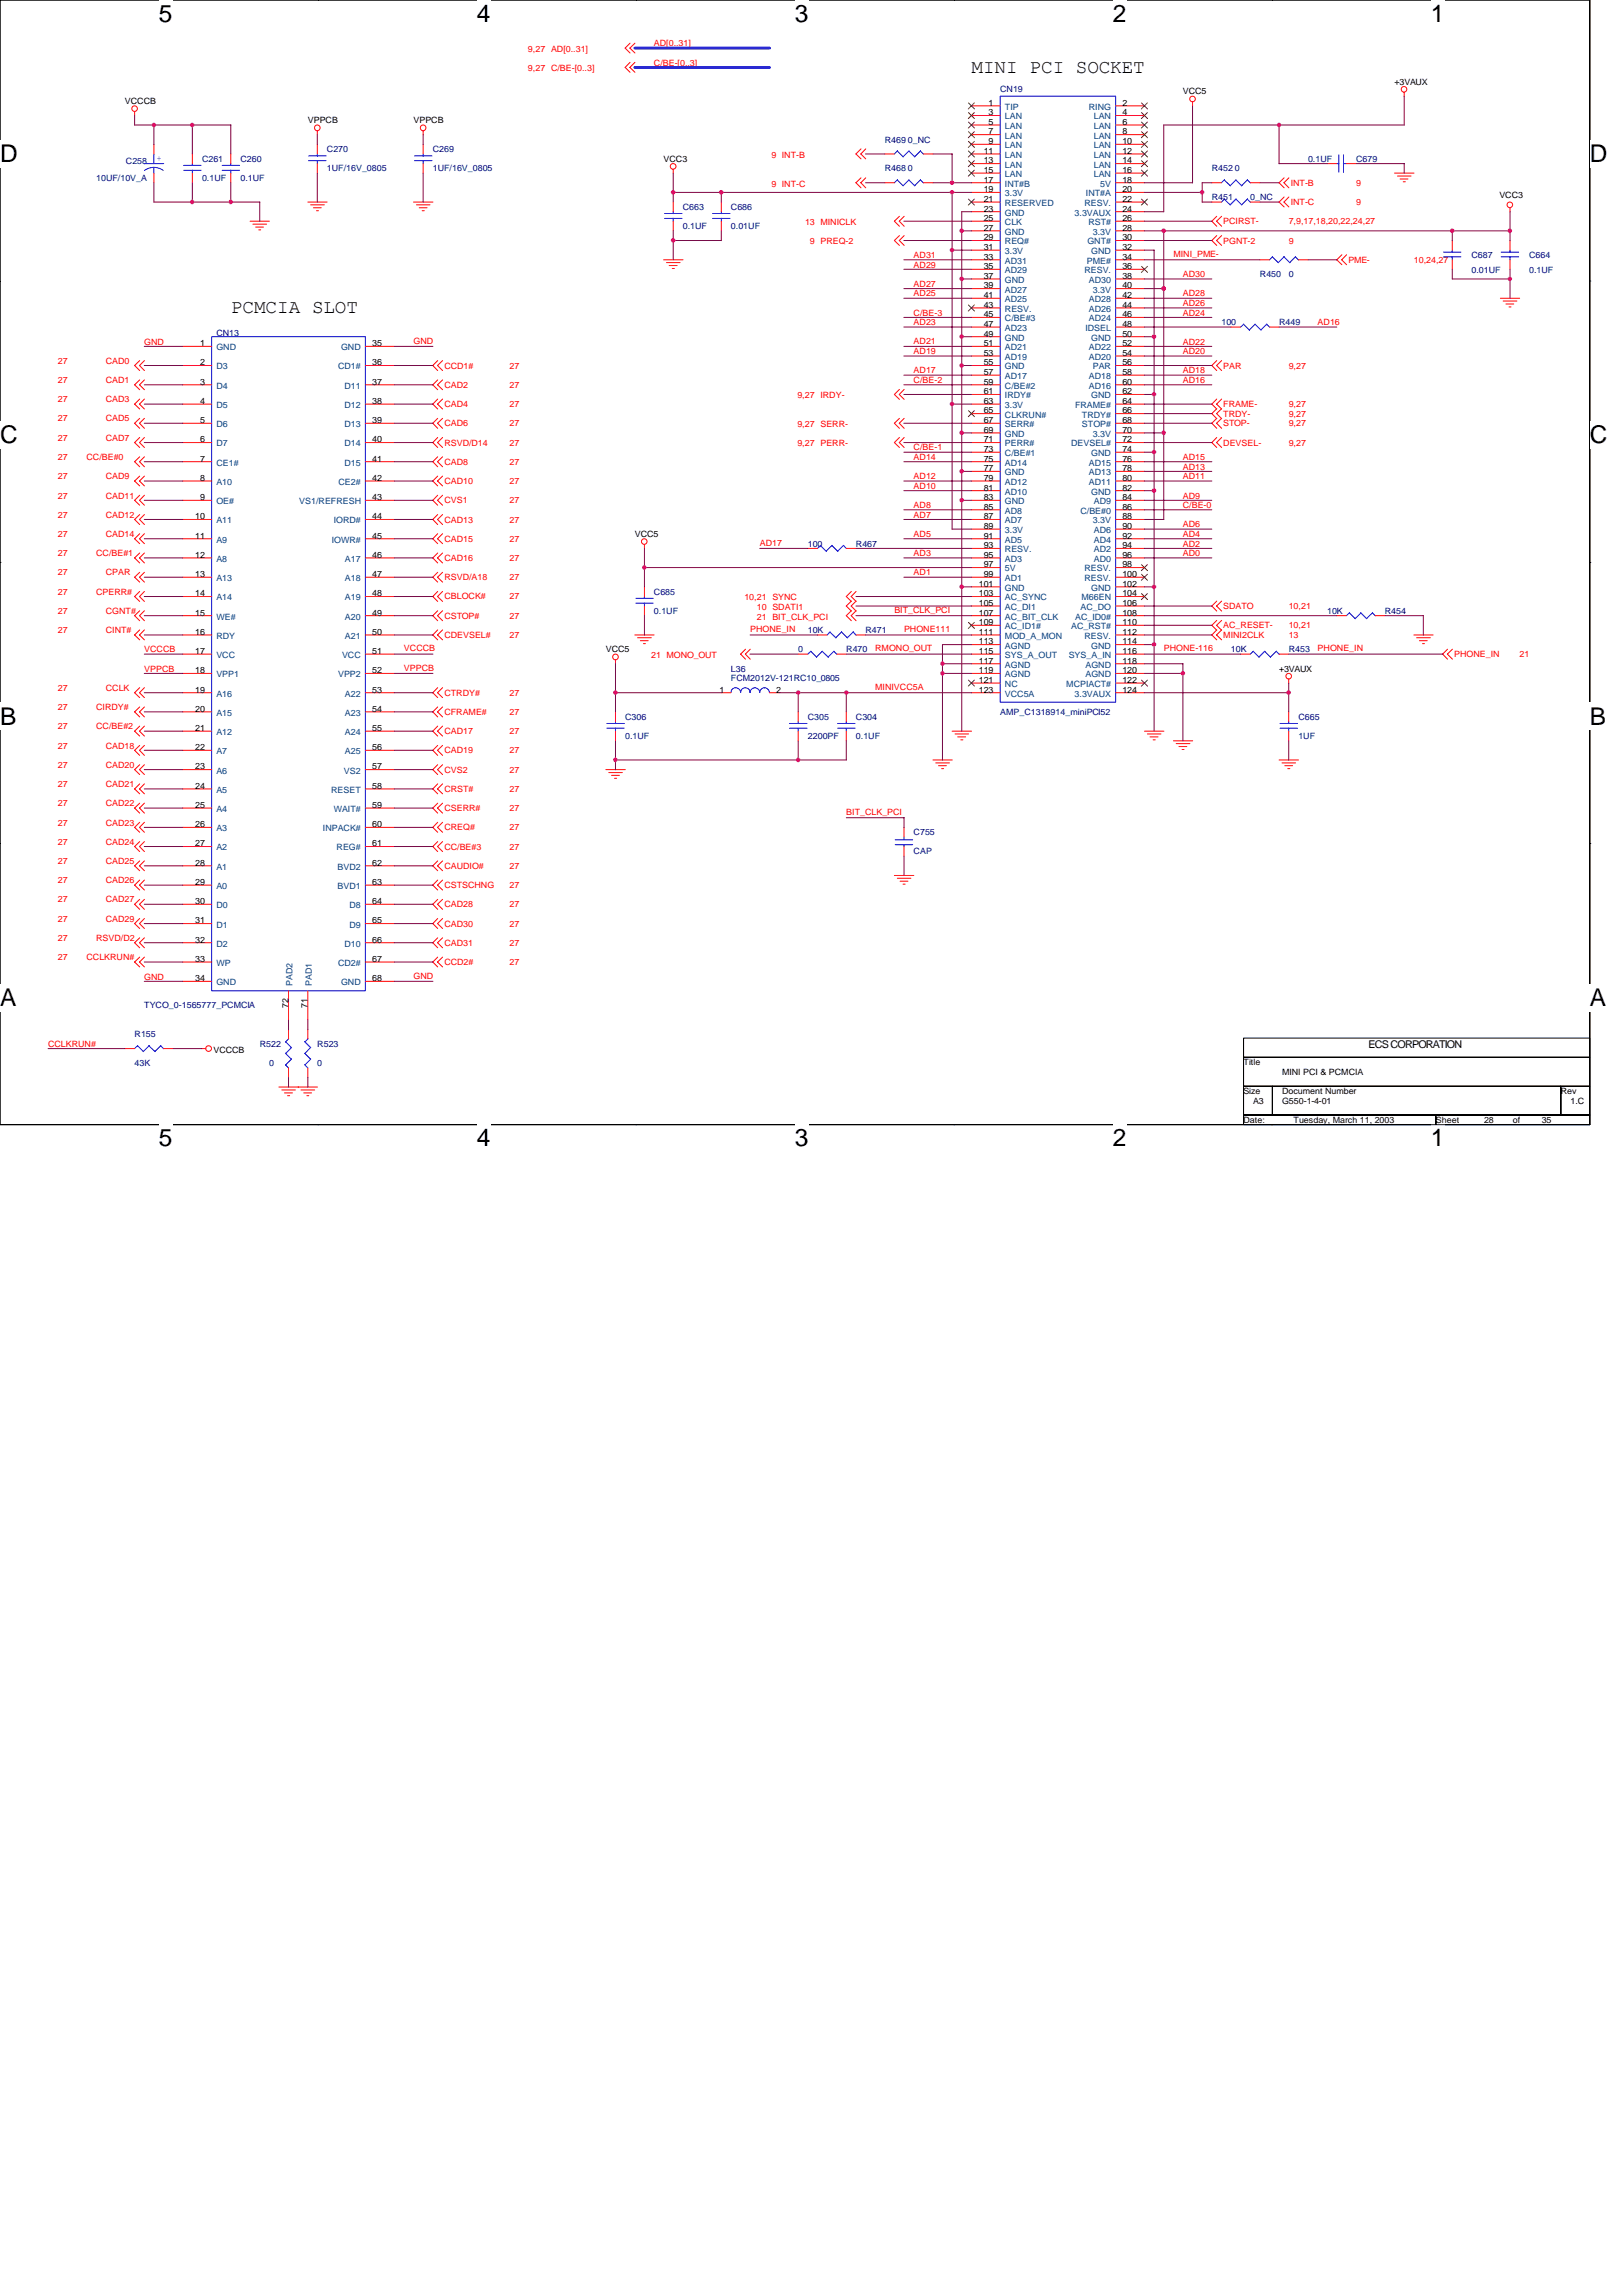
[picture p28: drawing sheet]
<svg xmlns="http://www.w3.org/2000/svg" width="210mm" height="297mm" viewBox="0 0 210 297" stroke-linecap="round" stroke-linejoin="round" font-family="sans-serif">
<defs><g id="words">
<g font-size="3.2">
<text x="20.6" y="2.8">5</text>
<text x="61.7" y="2.8">4</text>
<text x="102.9" y="2.8">3</text>
<text x="144" y="2.8">2</text>
<text x="185.2" y="2.8">1</text>
<text x="0" y="21">D</text>
<text x="205.7" y="21">D</text>
<text x="0" y="57.4">C</text>
<text x="205.7" y="57.4">C</text>
<text x="0" y="93.7">B</text>
<text x="205.7" y="93.7">B</text>
<text x="0" y="130.1">A</text>
<text x="205.7" y="130.1">A</text>
<text x="20.6" y="148.3">5</text>
<text x="61.7" y="148.3">4</text>
<text x="102.9" y="148.3">3</text>
<text x="144" y="148.3">2</text>
<text x="185.2" y="148.3">1</text>
</g>
<g font-size="2.5">
<text x="125.7" y="9.4">MINI PCI SOCKET</text>
<text x="29.9" y="40.6">PCMCIA SLOT</text>
</g>
<text font-size="1.4" x="177.1" y="135.6">ECS CORPORATION</text>
<g font-size="1.1" fill="#f00">
<text x="84.6" y="6">AD[0..31]</text>
<text x="68.3" y="6.7">9,27 AD[0..31]</text>
<text x="68.3" y="9.2">9,27 C/BE-[0..3]</text>
<text x="84.6" y="8.5">C/BE-[0..3]</text>
<text x="99.8" y="20.4">9 INT-B</text>
<text x="99.8" y="24.2">9 INT-C</text>
<text x="104.2" y="29.1">13 MINICLK</text>
<text x="158.3" y="29">PCIRST-</text>
<text x="166.8" y="29">7,9,17,18,20,22,24,27</text>
<text x="167" y="24">INT-B</text>
<text x="167" y="26.5">INT-C</text>
<text x="175.5" y="26.5">9</text>
<text x="175.5" y="24">9</text>
<text x="104.8" y="31.6">9 PREQ-2</text>
<text x="118.2" y="34.6">AD29</text>
<text x="118.2" y="33.4">AD31</text>
<text x="151.8" y="33.3">MINI_PME-</text>
<text x="153.1" y="35.9">AD30</text>
<text x="158.3" y="31.5">PGNT-2</text>
<text x="166.8" y="31.5">9</text>
<text x="174.5" y="34">PME-</text>
<text x="183" y="34">10,24,27</text>
<text x="118.2" y="40.9">C/BE-3</text>
<text x="118.2" y="37.1">AD27</text>
<text x="118.2" y="38.4">AD25</text>
<text x="153.1" y="40.9">AD24</text>
<text x="153.1" y="39.6">AD26</text>
<text x="153.1" y="38.4">AD28</text>
<text x="7.5" y="47.1">27</text>
<text x="13.7" y="47.1">CAD0</text>
<text x="18.7" y="44.6">GND</text>
<text x="53.5" y="44.4">GND</text>
<text x="57.5" y="47.7">CCD1#</text>
<text x="66" y="47.7">27</text>
<text x="118.2" y="44.4">AD21</text>
<text x="118.2" y="42.1">AD23</text>
<text x="118.2" y="45.8">AD19</text>
<text x="153.1" y="44.6">AD22</text>
<text x="153.1" y="45.8">AD20</text>
<text x="158.3" y="47.7">PAR</text>
<text x="166.8" y="47.7">9,27</text>
<text x="170.5" y="42.1">AD16</text>
<text x="7.5" y="49.6">27</text>
<text x="7.5" y="52">27</text>
<text x="13.7" y="49.6">CAD1</text>
<text x="13.7" y="52">CAD3</text>
<text x="57.5" y="52.7">CAD4</text>
<text x="57.5" y="50.2">CAD2</text>
<text x="66" y="52.7">27</text>
<text x="66" y="50.2">27</text>
<text x="103.2" y="51.5">9,27 IRDY-</text>
<text x="118.2" y="49.6">C/BE-2</text>
<text x="118.2" y="48.3">AD17</text>
<text x="153.1" y="49.6">AD16</text>
<text x="153.1" y="48.3">AD18</text>
<text x="158.3" y="52.7">FRAME-</text>
<text x="158.3" y="53.9">TRDY-</text>
<text x="166.8" y="53.9">9,27</text>
<text x="166.8" y="52.7">9,27</text>
<text x="7.5" y="54.5">27</text>
<text x="7.5" y="57">27</text>
<text x="7.5" y="59.5">27</text>
<text x="11.2" y="59.5">CC/BE#0</text>
<text x="13.7" y="54.5">CAD5</text>
<text x="13.7" y="57">CAD7</text>
<text x="57.5" y="55.2">CAD6</text>
<text x="57.5" y="57.6">RSVD/D14</text>
<text x="66" y="57.6">27</text>
<text x="66" y="55.2">27</text>
<text x="103.2" y="55.3">9,27 SERR-</text>
<text x="103.2" y="57.8">9,27 PERR-</text>
<text x="118.2" y="59.5">AD14</text>
<text x="118.2" y="58.3">C/BE-1</text>
<text x="153.1" y="59.5">AD15</text>
<text x="158.3" y="55.2">STOP-</text>
<text x="158.3" y="57.6">DEVSEL-</text>
<text x="166.8" y="57.6">9,27</text>
<text x="166.8" y="55.2">9,27</text>
<text x="7.5" y="64.5">27</text>
<text x="7.5" y="62">27</text>
<text x="13.7" y="64.5">CAD11</text>
<text x="13.7" y="62">CAD9</text>
<text x="57.5" y="65.1">CVS1</text>
<text x="57.5" y="60.1">CAD8</text>
<text x="57.5" y="62.6">CAD10</text>
<text x="66" y="62.6">27</text>
<text x="66" y="60.1">27</text>
<text x="66" y="65.1">27</text>
<text x="118.2" y="65.7">AD8</text>
<text x="118.2" y="62">AD12</text>
<text x="118.2" y="63.2">AD10</text>
<text x="153.1" y="60.7">AD13</text>
<text x="153.1" y="65.7">C/BE-0</text>
<text x="153.1" y="64.5">AD9</text>
<text x="153.1" y="62">AD11</text>
<text x="7.5" y="72">27</text>
<text x="7.5" y="69.5">27</text>
<text x="7.5" y="67">27</text>
<text x="12.4" y="72">CC/BE#1</text>
<text x="13.7" y="69.5">CAD14</text>
<text x="13.7" y="67">CAD12</text>
<text x="57.5" y="67.6">CAD13</text>
<text x="57.5" y="70.1">CAD15</text>
<text x="66" y="67.6">27</text>
<text x="66" y="70.1">27</text>
<text x="98.3" y="70.6">AD17</text>
<text x="118.2" y="69.5">AD5</text>
<text x="118.2" y="67">AD7</text>
<text x="118.2" y="72">AD3</text>
<text x="153.1" y="68.2">AD6</text>
<text x="153.1" y="72">AD0</text>
<text x="153.1" y="70.7">AD2</text>
<text x="153.1" y="69.5">AD4</text>
<text x="7.5" y="76.9">27</text>
<text x="7.5" y="74.4">27</text>
<text x="12.4" y="76.9">CPERR#</text>
<text x="13.7" y="74.4">CPAR</text>
<text x="57.5" y="72.6">CAD16</text>
<text x="57.5" y="77.6">CBLOCK#</text>
<text x="57.5" y="75.1">RSVD/A18</text>
<text x="66" y="72.6">27</text>
<text x="66" y="77.6">27</text>
<text x="66" y="75.1">27</text>
<text x="96.3" y="77.7">10,21 SYNC</text>
<text x="118.2" y="74.4">AD1</text>
<text x="7.5" y="81.9">27</text>
<text x="7.5" y="79.4">27</text>
<text x="13.7" y="81.9">CINT#</text>
<text x="13.7" y="79.4">CGNT#</text>
<text x="57.5" y="82.5">CDEVSEL#</text>
<text x="57.5" y="80.1">CSTOP#</text>
<text x="66" y="82.5">27</text>
<text x="66" y="80.1">27</text>
<text x="97.1" y="81.8">PHONE_IN</text>
<text x="98" y="78.9">10 SDATI1</text>
<text x="98" y="80.2">21 BIT_CLK_PCI</text>
<text x="115.7" y="79.3">BIT_CLK_PCI</text>
<text x="117" y="81.8">PHONE111</text>
<text x="158.3" y="81.3">AC_RESET-</text>
<text x="158.3" y="82.5">MINI2CLK</text>
<text x="158.3" y="78.8">SDATO</text>
<text x="166.8" y="81.3">10,21</text>
<text x="166.8" y="82.5">13</text>
<text x="166.8" y="78.8">10,21</text>
<text x="7.5" y="89.4">27</text>
<text x="13.7" y="89.4">CCLK</text>
<text x="18.7" y="86.9">VPPCB</text>
<text x="18.7" y="84.4">VCCCB</text>
<text x="52.3" y="86.8">VPPCB</text>
<text x="52.3" y="84.3">VCCCB</text>
<text x="84.3" y="85.2">21 MONO_OUT</text>
<text x="113.3" y="84.3">RMONO_OUT</text>
<text x="113.3" y="89.3">MINIVCC5A</text>
<text x="150.6" y="84.3">PHONE-116</text>
<text x="170.5" y="84.3">PHONE_IN</text>
<text x="188.2" y="85">PHONE_IN</text>
<text x="196.6" y="85">21</text>
<text x="7.5" y="94.4">27</text>
<text x="7.5" y="91.9">27</text>
<text x="12.4" y="94.4">CC/BE#2</text>
<text x="12.4" y="91.9">CIRDY#</text>
<text x="57.5" y="95">CAD17</text>
<text x="57.5" y="90">CTRDY#</text>
<text x="57.5" y="92.5">CFRAME#</text>
<text x="66" y="95">27</text>
<text x="66" y="90">27</text>
<text x="66" y="92.5">27</text>
<text x="7.5" y="101.8">27</text>
<text x="7.5" y="96.9">27</text>
<text x="7.5" y="99.3">27</text>
<text x="13.7" y="101.8">CAD21</text>
<text x="13.7" y="96.9">CAD18</text>
<text x="13.7" y="99.3">CAD20</text>
<text x="57.5" y="100">CVS2</text>
<text x="57.5" y="97.5">CAD19</text>
<text x="66" y="97.5">27</text>
<text x="66" y="100">27</text>
<text x="7.5" y="106.8">27</text>
<text x="7.5" y="104.3">27</text>
<text x="13.7" y="106.8">CAD23</text>
<text x="13.7" y="104.3">CAD22</text>
<text x="57.5" y="107.4">CREQ#</text>
<text x="57.5" y="104.9">CSERR#</text>
<text x="57.5" y="102.4">CRST#</text>
<text x="66" y="104.9">27</text>
<text x="66" y="107.4">27</text>
<text x="66" y="102.4">27</text>
<text x="109.5" y="105.4">BIT_CLK_PCI</text>
<text x="7.5" y="109.3">27</text>
<text x="7.5" y="111.8">27</text>
<text x="13.7" y="109.3">CAD24</text>
<text x="13.7" y="111.8">CAD25</text>
<text x="57.5" y="109.9">CC/BE#3</text>
<text x="57.5" y="112.4">CAUDIO#</text>
<text x="66" y="109.9">27</text>
<text x="66" y="112.4">27</text>
<text x="7.5" y="119.3">27</text>
<text x="7.5" y="116.8">27</text>
<text x="7.5" y="114.3">27</text>
<text x="13.7" y="119.3">CAD29</text>
<text x="13.7" y="116.8">CAD27</text>
<text x="13.7" y="114.3">CAD26</text>
<text x="57.5" y="114.9">CSTSCHNG</text>
<text x="57.5" y="119.9">CAD30</text>
<text x="57.5" y="117.4">CAD28</text>
<text x="66" y="119.9">27</text>
<text x="66" y="117.4">27</text>
<text x="66" y="114.9">27</text>
<text x="7.5" y="121.8">27</text>
<text x="7.5" y="124.2">27</text>
<text x="11.2" y="124.2">CCLKRUN#</text>
<text x="12.4" y="121.8">RSVD/D2</text>
<text x="57.5" y="124.9">CCD2#</text>
<text x="57.5" y="122.4">CAD31</text>
<text x="66" y="124.9">27</text>
<text x="66" y="122.4">27</text>
<text x="18.7" y="126.7">GND</text>
<text x="53.5" y="126.6">GND</text>
<text x="6.2" y="135.4">CCLKRUN#</text>
</g>
<g font-size="1.1" fill="#000080">
<text x="129.4" y="11.9">CN19</text>
<text x="12.4" y="23.4">10UF/10V_A</text>
<text x="16.3" y="21.2">C258</text>
<text x="26.1" y="20.9">C261</text>
<text x="26.1" y="23.4">0.1UF</text>
<text x="31.1" y="20.9">C260</text>
<text x="31.1" y="23.4">0.1UF</text>
<text x="42.3" y="19.7">C270</text>
<text x="42.3" y="22.2">1UF/16V_0805</text>
<text x="56" y="19.7">C269</text>
<text x="56" y="22.2">1UF/16V_0805</text>
<text x="114.5" y="22.2">R468 0</text>
<text x="114.5" y="18.4">R469 0_NC</text>
<text x="156.8" y="22.2">R452 0</text>
<text x="169.3" y="20.9">0.1UF</text>
<text x="175.5" y="20.9">C679</text>
<text x="88.4" y="27.2">C663</text>
<text x="88.4" y="29.6">0.1UF</text>
<text x="94.6" y="27.2">C686</text>
<text x="94.6" y="29.6">0.01UF</text>
<text x="156.8" y="25.9">R451</text>
<text x="161.8" y="25.9">0_NC</text>
<text x="163" y="35.9">R450</text>
<text x="166.8" y="35.9">0</text>
<text x="190.4" y="33.4">C687</text>
<text x="190.4" y="35.4">0.01UF</text>
<text x="197.9" y="33.4">C664</text>
<text x="197.9" y="35.4">0.1UF</text>
<text x="28" y="43.5">CN13</text>
<text x="158.1" y="42.1">100</text>
<text x="165.5" y="42.1">R449</text>
<text x="104.5" y="70.7">100</text>
<text x="110.8" y="70.7">R467</text>
<text x="84.6" y="76.9">C685</text>
<text x="84.6" y="79.4">0.1UF</text>
<text x="104.5" y="81.9">10K</text>
<text x="112" y="81.9">R471</text>
<text x="171.7" y="79.4">10K</text>
<text x="179.2" y="79.4">R454</text>
<text x="94.6" y="86.9">L36</text>
<text x="94.6" y="88.1">FCM2012V-121RC10_0805</text>
<text x="103.3" y="84.4">0</text>
<text x="109.5" y="84.4">R470</text>
<text x="159.3" y="84.4">10K</text>
<text x="166.8" y="84.4">R453</text>
<text x="80.9" y="93.1">C306</text>
<text x="80.9" y="95.6">0.1UF</text>
<text x="104.5" y="93.1">C305</text>
<text x="104.5" y="95.6">2200PF</text>
<text x="110.8" y="93.1">C304</text>
<text x="110.8" y="95.6">0.1UF</text>
<text x="129.4" y="92.5">AMP_C1318914_miniPCI52</text>
<text x="168" y="93.1">C665</text>
<text x="168" y="95.6">1UF</text>
<text x="118.2" y="108.1">C755</text>
<text x="118.2" y="110.5">CAP</text>
<text x="18.7" y="130.5">TYCO_0-1565777_PCMCIA</text>
<text x="17.4" y="134.2">R155</text>
<text x="17.4" y="137.9">43K</text>
<text x="33.6" y="135.4">R522</text>
<text x="34.8" y="137.9">0</text>
<text x="41.1" y="135.4">R523</text>
<text x="41.1" y="137.9">0</text>
</g>
<g font-size="1.1">
<text x="180.5" y="11">+3VAUX</text>
<text x="16.2" y="13.5">VCCCB</text>
<text x="39.8" y="16">VPPCB</text>
<text x="53.5" y="16">VPPCB</text>
<text x="127.9" y="13.7">1</text>
<text x="127.9" y="14.9">3</text>
<text x="127.9" y="16.2">5</text>
<text x="127.9" y="17.4">7</text>
<text x="145.2" y="13.7">2</text>
<text x="145.2" y="14.9">4</text>
<text x="145.2" y="16.2">6</text>
<text x="145.2" y="17.4">8</text>
<text x="153.1" y="12.2">VCC5</text>
<text x="85.9" y="20.9">VCC3</text>
<text x="127.3" y="19.9">11</text>
<text x="127.3" y="21.1">13</text>
<text x="127.3" y="22.4">15</text>
<text x="127.3" y="23.6">17</text>
<text x="127.9" y="18.6">9</text>
<text x="145.2" y="18.6">10</text>
<text x="145.2" y="19.9">12</text>
<text x="145.2" y="21.1">14</text>
<text x="145.2" y="22.4">16</text>
<text x="145.2" y="23.6">18</text>
<text x="127.3" y="24.9">19</text>
<text x="127.3" y="26.1">21</text>
<text x="127.3" y="27.4">23</text>
<text x="127.3" y="28.6">25</text>
<text x="127.3" y="29.8">27</text>
<text x="145.2" y="24.9">20</text>
<text x="145.2" y="27.4">24</text>
<text x="145.2" y="26.1">22</text>
<text x="145.2" y="28.6">26</text>
<text x="145.2" y="29.8">28</text>
<text x="194" y="25.7">VCC3</text>
<text x="127.3" y="31.1">29</text>
<text x="127.3" y="32.3">31</text>
<text x="127.3" y="33.6">33</text>
<text x="127.3" y="34.8">35</text>
<text x="145.2" y="31.1">30</text>
<text x="145.2" y="32.3">32</text>
<text x="145.2" y="33.6">34</text>
<text x="145.2" y="34.8">36</text>
<text x="127.3" y="36.1">37</text>
<text x="127.3" y="37.3">39</text>
<text x="127.3" y="38.6">41</text>
<text x="127.3" y="39.8">43</text>
<text x="127.3" y="41">45</text>
<text x="145.2" y="36.1">38</text>
<text x="145.2" y="37.3">40</text>
<text x="145.2" y="38.6">42</text>
<text x="145.2" y="39.8">44</text>
<text x="145.2" y="41">46</text>
<text x="25.9" y="44.8">1</text>
<text x="25.9" y="47.3">2</text>
<text x="48.2" y="44.8">35</text>
<text x="48.2" y="47.3">36</text>
<text x="127.3" y="42.3">47</text>
<text x="127.3" y="43.5">49</text>
<text x="127.3" y="44.8">51</text>
<text x="127.3" y="46">53</text>
<text x="127.3" y="47.3">55</text>
<text x="145.2" y="42.3">48</text>
<text x="145.2" y="43.5">50</text>
<text x="145.2" y="44.8">52</text>
<text x="145.2" y="46">54</text>
<text x="145.2" y="47.3">56</text>
<text x="25.9" y="49.8">3</text>
<text x="25.9" y="52.3">4</text>
<text x="48.2" y="49.8">37</text>
<text x="48.2" y="52.3">38</text>
<text x="127.3" y="48.5">57</text>
<text x="127.3" y="49.8">59</text>
<text x="127.3" y="51">61</text>
<text x="127.3" y="52.3">63</text>
<text x="127.3" y="53.5">65</text>
<text x="145.2" y="48.5">58</text>
<text x="145.2" y="49.8">60</text>
<text x="145.2" y="51">62</text>
<text x="145.2" y="52.3">64</text>
<text x="145.2" y="53.5">66</text>
<text x="25.9" y="54.7">5</text>
<text x="25.9" y="57.2">6</text>
<text x="25.9" y="59.7">7</text>
<text x="48.2" y="54.7">39</text>
<text x="48.2" y="57.2">40</text>
<text x="48.2" y="59.7">41</text>
<text x="127.3" y="54.7">67</text>
<text x="127.3" y="56">69</text>
<text x="127.3" y="57.2">71</text>
<text x="127.3" y="58.5">73</text>
<text x="127.3" y="59.7">75</text>
<text x="145.2" y="54.7">68</text>
<text x="145.2" y="56">70</text>
<text x="145.2" y="57.2">72</text>
<text x="145.2" y="58.5">74</text>
<text x="145.2" y="59.7">76</text>
<text x="25.9" y="62.2">8</text>
<text x="25.9" y="64.7">9</text>
<text x="48.2" y="62.2">42</text>
<text x="48.2" y="64.7">43</text>
<text x="127.3" y="61">77</text>
<text x="127.3" y="62.2">79</text>
<text x="127.3" y="63.5">81</text>
<text x="127.3" y="64.7">83</text>
<text x="127.3" y="65.9">85</text>
<text x="145.2" y="61">78</text>
<text x="145.2" y="62.2">80</text>
<text x="145.2" y="63.5">82</text>
<text x="145.2" y="64.7">84</text>
<text x="145.2" y="65.9">86</text>
<text x="25.3" y="67.2">10</text>
<text x="25.3" y="69.7">11</text>
<text x="48.2" y="67.2">44</text>
<text x="48.2" y="69.7">45</text>
<text x="82.1" y="69.5">VCC5</text>
<text x="127.3" y="67.2">87</text>
<text x="127.3" y="68.4">89</text>
<text x="127.3" y="69.7">91</text>
<text x="127.3" y="70.9">93</text>
<text x="145.2" y="67.2">88</text>
<text x="145.2" y="68.4">90</text>
<text x="145.2" y="69.7">92</text>
<text x="145.2" y="70.9">94</text>
<text x="25.3" y="72.2">12</text>
<text x="25.3" y="74.7">13</text>
<text x="25.3" y="77.2">14</text>
<text x="48.2" y="72.2">46</text>
<text x="48.2" y="74.7">47</text>
<text x="48.2" y="77.2">48</text>
<text x="126.7" y="75.9">101</text>
<text x="126.7" y="77.2">103</text>
<text x="127.3" y="72.2">95</text>
<text x="127.3" y="73.4">97</text>
<text x="127.3" y="74.7">99</text>
<text x="145.2" y="72.2">96</text>
<text x="145.2" y="73.4">98</text>
<text x="145.2" y="74.7">100</text>
<text x="145.2" y="75.9">102</text>
<text x="145.2" y="77.2">104</text>
<text x="25.3" y="79.6">15</text>
<text x="25.3" y="82.1">16</text>
<text x="48.2" y="79.6">49</text>
<text x="48.2" y="82.1">50</text>
<text x="126.7" y="78.4">105</text>
<text x="126.7" y="79.6">107</text>
<text x="126.7" y="80.9">109</text>
<text x="126.7" y="82.1">111</text>
<text x="126.7" y="83.4">113</text>
<text x="145.2" y="78.4">106</text>
<text x="145.2" y="80.9">110</text>
<text x="145.2" y="82.1">112</text>
<text x="145.2" y="83.4">114</text>
<text x="145.2" y="79.6">108</text>
<text x="25.3" y="84.6">17</text>
<text x="25.3" y="87.1">18</text>
<text x="25.3" y="89.6">19</text>
<text x="48.2" y="84.6">51</text>
<text x="48.2" y="87.1">52</text>
<text x="48.2" y="89.6">53</text>
<text x="78.4" y="84.4">VCC5</text>
<text x="93.1" y="89.6">1</text>
<text x="100.4" y="89.6">2</text>
<text x="126.7" y="84.6">115</text>
<text x="126.7" y="85.9">117</text>
<text x="126.7" y="87.1">119</text>
<text x="126.7" y="88.3">121</text>
<text x="126.7" y="89.6">123</text>
<text x="145.2" y="84.6">116</text>
<text x="145.2" y="85.9">118</text>
<text x="145.2" y="87.1">120</text>
<text x="145.2" y="88.3">122</text>
<text x="145.2" y="89.6">124</text>
<text x="165.5" y="86.9">+3VAUX</text>
<text x="25.3" y="92.1">20</text>
<text x="25.3" y="94.6">21</text>
<text x="48.2" y="92.1">54</text>
<text x="48.2" y="94.6">55</text>
<text x="25.3" y="97">22</text>
<text x="25.3" y="99.5">23</text>
<text x="48.2" y="97">56</text>
<text x="48.2" y="99.5">57</text>
<text x="25.3" y="102">24</text>
<text x="25.3" y="104.5">25</text>
<text x="25.3" y="107">26</text>
<text x="48.2" y="102">58</text>
<text x="48.2" y="104.5">59</text>
<text x="48.2" y="107">60</text>
<text x="25.3" y="109.5">27</text>
<text x="25.3" y="112">28</text>
<text x="48.2" y="109.5">61</text>
<text x="48.2" y="112">62</text>
<text x="25.3" y="114.5">29</text>
<text x="25.3" y="117">30</text>
<text x="25.3" y="119.5">31</text>
<text x="48.2" y="114.5">63</text>
<text x="48.2" y="117">64</text>
<text x="48.2" y="119.5">65</text>
<text x="25.3" y="121.9">32</text>
<text x="25.3" y="124.4">33</text>
<text x="48.2" y="121.9">66</text>
<text x="48.2" y="124.4">67</text>
<text x="25.3" y="126.9">34</text>
<text x="37.3" y="130.4" transform="rotate(-90 37.3 130.4)">72</text>
<text x="39.8" y="130.4" transform="rotate(-90 39.8 130.4)">71</text>
<text x="48.2" y="126.9">68</text>
<text x="27.6" y="136.2">VCCCB</text>
<text x="160.9" y="137.8">Title</text>
<text x="160.9" y="141.5">Size</text>
<text x="162.2" y="142.8">A3</text>
<text x="165.9" y="141.5">Document Number</text>
<text x="165.9" y="142.8">G550-1-4-01</text>
<text x="165.9" y="139">MINI PCI &amp; PCMCIA</text>
<text x="202" y="141.5">Rev</text>
<text x="203.2" y="142.8">1.C</text>
<text x="160.9" y="145.3">Date:</text>
<text x="167.4" y="145.3">Tuesday, March 11, 2003</text>
<text x="185.8" y="145.3">Sheet</text>
<text x="192" y="145.3">28</text>
<text x="195.8" y="145.3">of</text>
<text x="199.5" y="145.3">35</text>
</g>
<g font-size="1.1" fill="#004080">
<text x="130" y="14.2">TIP</text>
<text x="130" y="15.5">LAN</text>
<text x="130" y="16.7">LAN</text>
<text x="130" y="17.9">LAN</text>
<text x="140.9" y="14.2">RING</text>
<text x="141.5" y="15.5">LAN</text>
<text x="141.5" y="16.7">LAN</text>
<text x="141.5" y="17.9">LAN</text>
<text x="130" y="19.2">LAN</text>
<text x="130" y="20.4">LAN</text>
<text x="130" y="21.7">LAN</text>
<text x="130" y="22.9">LAN</text>
<text x="141.5" y="19.2">LAN</text>
<text x="141.5" y="20.4">LAN</text>
<text x="141.5" y="21.7">LAN</text>
<text x="141.5" y="22.9">LAN</text>
<text x="130" y="24.2">INT#B</text>
<text x="130" y="25.4">3.3V</text>
<text x="130" y="26.6">RESERVED</text>
<text x="130" y="27.9">GND</text>
<text x="130" y="29.1">CLK</text>
<text x="139.1" y="27.9">3.3VAUX</text>
<text x="140.3" y="26.6">RESV.</text>
<text x="140.5" y="25.4">INT#A</text>
<text x="140.8" y="29.1">RST#</text>
<text x="142.4" y="24.2">5V</text>
<text x="130" y="30.4">GND</text>
<text x="130" y="31.6">REQ#</text>
<text x="130" y="32.9">3.3V</text>
<text x="130" y="34.1">AD31</text>
<text x="130" y="35.3">AD29</text>
<text x="140.3" y="35.3">RESV.</text>
<text x="140.7" y="34.1">PME#</text>
<text x="140.7" y="31.6">GNT#</text>
<text x="141.2" y="32.9">GND</text>
<text x="141.4" y="30.4">3.3V</text>
<text x="130" y="36.6">GND</text>
<text x="130" y="37.8">AD27</text>
<text x="130" y="39.1">AD25</text>
<text x="130" y="40.3">RESV.</text>
<text x="130" y="41.6">C/BE#3</text>
<text x="140.9" y="36.6">AD30</text>
<text x="140.9" y="39.1">AD28</text>
<text x="140.9" y="40.3">AD26</text>
<text x="140.9" y="41.6">AD24</text>
<text x="141.4" y="37.8">3.3V</text>
<text x="28" y="45.3">GND</text>
<text x="28" y="47.8">D3</text>
<text x="43.8" y="47.8">CD1#</text>
<text x="44.1" y="45.3">GND</text>
<text x="130" y="42.8">AD23</text>
<text x="130" y="44.1">GND</text>
<text x="130" y="45.3">AD21</text>
<text x="130" y="46.6">AD19</text>
<text x="130" y="47.8">GND</text>
<text x="140.5" y="42.8">IDSEL</text>
<text x="140.9" y="45.3">AD22</text>
<text x="140.9" y="46.6">AD20</text>
<text x="141.2" y="44.1">GND</text>
<text x="141.4" y="47.8">PAR</text>
<text x="28" y="50.3">D4</text>
<text x="28" y="52.8">D5</text>
<text x="44.6" y="50.3">D11</text>
<text x="44.6" y="52.8">D12</text>
<text x="130" y="49">AD17</text>
<text x="130" y="50.3">C/BE#2</text>
<text x="130" y="51.5">IRDY#</text>
<text x="130" y="52.8">3.3V</text>
<text x="139.1" y="52.8">FRAME#</text>
<text x="140.9" y="49">AD18</text>
<text x="140.9" y="50.3">AD16</text>
<text x="141.2" y="51.5">GND</text>
<text x="28" y="55.3">D6</text>
<text x="28" y="57.8">D7</text>
<text x="44.6" y="55.3">D13</text>
<text x="44.6" y="57.8">D14</text>
<text x="130" y="54">CLKRUN#</text>
<text x="130" y="55.3">SERR#</text>
<text x="130" y="56.5">GND</text>
<text x="130" y="57.8">PERR#</text>
<text x="130" y="59">C/BE#1</text>
<text x="138.6" y="57.8">DEVSEL#</text>
<text x="140" y="54">TRDY#</text>
<text x="140" y="55.3">STOP#</text>
<text x="141.2" y="59">GND</text>
<text x="141.4" y="56.5">3.3V</text>
<text x="28" y="60.2">CE1#</text>
<text x="28" y="62.7">A10</text>
<text x="28" y="65.2">OE#</text>
<text x="38.7" y="65.2">VS1/REFRESH</text>
<text x="43.8" y="62.7">CE2#</text>
<text x="44.6" y="60.2">D15</text>
<text x="130" y="60.2">AD14</text>
<text x="130" y="61.5">GND</text>
<text x="130" y="62.7">AD12</text>
<text x="130" y="64">AD10</text>
<text x="130" y="65.2">GND</text>
<text x="140.9" y="60.2">AD15</text>
<text x="140.9" y="61.5">AD13</text>
<text x="140.9" y="62.7">AD11</text>
<text x="141.2" y="64">GND</text>
<text x="141.5" y="65.2">AD9</text>
<text x="28" y="67.7">A11</text>
<text x="28" y="70.2">A9</text>
<text x="42.9" y="70.2">IOWR#</text>
<text x="43.2" y="67.7">IORD#</text>
<text x="130" y="66.5">AD8</text>
<text x="130" y="67.7">AD7</text>
<text x="130" y="69">3.3V</text>
<text x="130" y="70.2">AD5</text>
<text x="130" y="71.5">RESV.</text>
<text x="139.8" y="66.5">C/BE#0</text>
<text x="141.4" y="67.7">3.3V</text>
<text x="141.5" y="69">AD6</text>
<text x="141.5" y="70.2">AD4</text>
<text x="141.5" y="71.5">AD2</text>
<text x="28" y="72.7">A8</text>
<text x="28" y="75.2">A13</text>
<text x="28" y="77.7">A14</text>
<text x="44.6" y="72.7">A17</text>
<text x="44.6" y="75.2">A18</text>
<text x="44.6" y="77.7">A19</text>
<text x="130" y="72.7">AD3</text>
<text x="130" y="73.9">5V</text>
<text x="130" y="75.2">AD1</text>
<text x="130" y="76.4">GND</text>
<text x="130" y="77.7">AC_SYNC</text>
<text x="140" y="77.7">M66EN</text>
<text x="140.3" y="73.9">RESV.</text>
<text x="140.3" y="75.2">RESV.</text>
<text x="141.2" y="76.4">GND</text>
<text x="141.5" y="72.7">AD0</text>
<text x="28" y="80.2">WE#</text>
<text x="28" y="82.7">RDY</text>
<text x="44.6" y="80.2">A20</text>
<text x="44.6" y="82.7">A21</text>
<text x="130" y="78.9">AC_DI1</text>
<text x="130" y="80.2">AC_BIT_CLK</text>
<text x="130" y="81.4">AC_ID1#</text>
<text x="130" y="82.7">MOD_A_MON</text>
<text x="130" y="83.9">AGND</text>
<text x="138.6" y="81.4">AC_RST#</text>
<text x="139.1" y="80.2">AC_ID0#</text>
<text x="139.8" y="78.9">AC_DO</text>
<text x="140.3" y="82.7">RESV.</text>
<text x="141.2" y="83.9">GND</text>
<text x="28" y="85.1">VCC</text>
<text x="28" y="87.6">VPP1</text>
<text x="43.8" y="87.6">VPP2</text>
<text x="44.3" y="85.1">VCC</text>
<text x="130" y="85.1">SYS_A_OUT</text>
<text x="130" y="86.4">AGND</text>
<text x="130" y="87.6">AGND</text>
<text x="130" y="88.9">NC</text>
<text x="138" y="88.9">MCPIACT#</text>
<text x="138.3" y="85.1">SYS_A_IN</text>
<text x="140.5" y="86.4">AGND</text>
<text x="140.5" y="87.6">AGND</text>
<text x="28" y="90.1">A16</text>
<text x="28" y="92.6">A15</text>
<text x="28" y="95.1">A12</text>
<text x="44.6" y="90.1">A22</text>
<text x="44.6" y="92.6">A23</text>
<text x="44.6" y="95.1">A24</text>
<text x="130" y="90.1">VCC5A</text>
<text x="139.1" y="90.1">3.3VAUX</text>
<text x="28" y="97.6">A7</text>
<text x="28" y="100.1">A6</text>
<text x="44.5" y="100.1">VS2</text>
<text x="44.6" y="97.6">A25</text>
<text x="28" y="102.6">A5</text>
<text x="28" y="105.1">A4</text>
<text x="28" y="107.5">A3</text>
<text x="41.8" y="107.5">INPACK#</text>
<text x="42.9" y="102.6">RESET</text>
<text x="43.2" y="105.1">WAIT#</text>
<text x="28" y="110">A2</text>
<text x="28" y="112.5">A1</text>
<text x="43.6" y="110">REG#</text>
<text x="43.7" y="112.5">BVD2</text>
<text x="28" y="115">A0</text>
<text x="28" y="117.5">D0</text>
<text x="28" y="120">D1</text>
<text x="43.7" y="115">BVD1</text>
<text x="45.2" y="117.5">D8</text>
<text x="45.2" y="120">D9</text>
<text x="28" y="122.5">D2</text>
<text x="28" y="125">WP</text>
<text x="43.8" y="125">CD2#</text>
<text x="44.6" y="122.5">D10</text>
<text x="28" y="127.5">GND</text>
<text x="37.9" y="127.6" transform="rotate(-90 37.9 127.6)">PAD2</text>
<text x="40.4" y="127.6" transform="rotate(-90 40.4 127.6)">PAD1</text>
<text x="44.1" y="127.5">GND</text>
</g>
<text font-size="1.1" fill="#00f" x="20.3" y="20.8">+</text>
</g></defs>
<path d="M0 0h205.7v145.5h-205.7z" fill="none" stroke="#000" stroke-width=".13"/>
<g fill="#fff">
<path d="M20.6 0h1.7v3.5h-1.7z"/>
<path d="M20.6 145.5h1.7v3.5h-1.7z"/>
</g>
<path d="M41.1 0h.1M41.1 145.5h.1" fill="none" stroke="#000" stroke-width=".13"/>
<g fill="#fff">
<path d="M61.7 0h1.8v3.5h-1.8z"/>
<path d="M61.7 145.5h1.8v3.5h-1.8z"/>
</g>
<path d="M82.3 0h.1M82.3 145.5h.1" fill="none" stroke="#000" stroke-width=".13"/>
<g fill="#fff">
<path d="M102.9 0h1.7v3.5h-1.7z"/>
<path d="M102.9 145.5h1.7v3.5h-1.7z"/>
</g>
<path d="M123.4 0h.1M123.4 145.5h.1" fill="none" stroke="#000" stroke-width=".13"/>
<g fill="#fff">
<path d="M144 0h1.8v3.5h-1.8z"/>
<path d="M144 145.5h1.8v3.5h-1.8z"/>
</g>
<path d="M164.6 0h.1M164.6 145.5h.1" fill="none" stroke="#000" stroke-width=".13"/>
<g fill="#fff">
<path d="M185.2 0h1.7v3.5h-1.7z"/>
<path d="M185.2 145.5h1.7v3.5h-1.7z"/>
<path d="M0 18.2h2.3v3.5h-2.3z"/>
<path d="M205.7 18.2h2.3v3.5h-2.3z"/>
<path d="M0 54.5h2.3v3.6h-2.3z"/>
<path d="M205.7 54.5h2.3v3.6h-2.3z"/>
</g>
<path d="M0 36.4h.1M205.7 36.4h.1" fill="none" stroke="#000" stroke-width=".13"/>
<g fill="#fff">
<path d="M0 90.9h2.1v3.5h-2.1z"/>
<path d="M205.7 90.9h2.1v3.5h-2.1z"/>
</g>
<path d="M0 72.7h.1M205.7 72.7h.1" fill="none" stroke="#000" stroke-width=".13"/>
<g fill="#fff">
<path d="M0 127.3h2.1v3.5h-2.1z"/>
<path d="M205.7 127.3h2.2v3.5h-2.2z"/>
</g>
<path d="M0 109.1h.1M205.7 109.1h.1M160.9 134.3h44.8v2.5h-44.8zM160.9 136.8h44.8v3.7h-44.8zM160.9 140.5h3.8v3.8h-3.8zM160.9 144.3h24.9v1.2h-24.9zM164.7 140.5h37.3v3.8h-37.3zM185.8 144.3h19.9v1.2h-19.9zM202 140.5h3.7v3.8h-3.7z" fill="none" stroke="#000" stroke-width=".13"/>
<g fill="none" stroke="#f00" stroke-width=".13">
<path d="M17.4 14.4v.6M19.9 18.7v1.2M24.9 19.9v1.3M29.9 19.9v1.3M41.1 16.9v.5M41.1 18.7v1.2M54.8 16.9v.5M54.8 18.7v1.2M81.5 5.6l-.6 .6 .6 .7M81.5 8.1l-.6 .6 .6 .7M82.2 5.6l-.7 .6 .7 .7M82.2 8.1l-.7 .6 .7 .7"/>
<path d="M111.4 19.3l-.6 .6 .6 .7M112 19.3l-.6 .6 .6 .7M114.5 19.9h1.2M119.5 19.9h1.2M125.7 13.7h3.7M125.7 14.9h3.7M125.7 16.2h3.7M125.7 17.4h3.7M125.7 18.7h3.7M125.7 19.9h3.7M144.4 13.7h3.7M144.4 14.9h3.7"/>
<path d="M144.4 16.2h3.7M144.4 17.4h3.7M144.4 18.7h3.7M144.4 19.9h3.7M154.3 13.2v.5M181.7 11.9v.6M19.9 22.4v1.2M24.9 22.4v1.2M29.9 22.4v1.2M32.4 28.6h2.5M32.7 29h1.8M33.1 29.4h1"/>
<path d="M33.5 29.7h.2M39.8 26.1h2.5M40.2 26.5h1.8M40.6 26.9h1M41 27.3h.2M41.1 21.2v1.2M53.5 26.1h2.5M53.9 26.5h1.7M54.3 26.9h1M54.6 27.3h.3M54.8 21.2v1.2M85.9 33.6h2.5"/>
<path d="M86.3 34h1.7M86.6 34.4h1M87 34.7h.3M87.1 21.9v.5M87.1 26.1v1.3M87.1 28.6v1.3M93.3 26.1v1.3M93.3 28.6v1.3M111.4 23l-.6 .6 .6 .7M112 23l-.6 .6 .6 .7M114.5 23.6h1.2M116.4 30.5l-.7 .6 .7 .6"/>
<path d="M116.4 28l-.7 .6 .7 .7M117 30.5l-.6 .6 .6 .6M117 28l-.6 .6 .6 .7M119.5 23.6h1.2M125.7 33.6h3.7M125.7 38.6h3.7M125.7 22.4h3.7M125.7 26.1h3.7M125.7 28.6h3.7M125.7 24.9h3.7M125.7 27.4h3.7M125.7 29.9h3.7"/>
<path d="M125.7 31.1h3.7M125.7 32.4h3.7M125.7 21.2h3.7M125.7 34.8h3.7M125.7 23.6h3.7M125.7 36.1h3.7M125.7 37.3h3.7M125.7 39.8h3.7M144.4 33.6h3.7M144.4 38.6h3.7M144.4 22.4h3.7M144.4 26.1h3.7"/>
<path d="M144.4 28.6h3.7M144.4 24.9h3.7M144.4 27.4h3.7M144.4 29.9h3.7M144.4 31.1h3.7M144.4 32.4h3.7M144.4 21.2h3.7M144.4 34.8h3.7M144.4 23.6h3.7M144.4 36.1h3.7M144.4 37.3h3.7M144.4 39.8h3.7"/>
<path d="M156.8 26.1h1.3M156.8 23.6h1.3M157.5 30.5l-.7 .6 .7 .6M157.5 28l-.7 .6 .7 .7M158.1 30.5l-.7 .6 .7 .6M158.1 28l-.7 .6 .7 .7M161.8 26.1h1.2M161.8 23.6h1.2M163 33.6h1.3M166.2 23l-.7 .6 .7 .7M166.2 25.5l-.7 .6 .7 .7M166.8 23l-.6 .6 .6 .7"/>
<path d="M166.8 25.5l-.6 .6 .6 .7M168 33.6h1.3M171.7 21.2h1.3M173.7 33l-.7 .6 .7 .6M174.2 21.2h1.3M174.3 33l-.7 .6 .7 .6M180.5 22.4h2.5M180.8 22.8h1.8M181.2 23.2h1M181.6 23.5h.3M187.9 31.1v1.3M187.9 33.6v1.2"/>
<path d="M194.2 38.6h2.5M194.5 38.9h1.8M194.9 39.3h1M195.3 39.7h.2M195.4 26.9v.5M195.4 31.1v1.3M195.4 33.6v1.2M18.1 49.1l-.7 .7 .7 .6M18.1 54.1l-.7 .7 .7 .6M18.1 59.1l-.7 .6 .7 .7M18.1 46.7l-.7 .6 .7 .6M18.1 56.6l-.7 .7 .7 .6"/>
<path d="M18.1 51.6l-.7 .7 .7 .6M18.7 49.1l-.6 .7 .6 .6M18.7 54.1l-.6 .7 .6 .6M18.7 59.1l-.6 .6 .6 .7M18.7 46.7l-.6 .6 .6 .6M18.7 56.6l-.6 .7 .6 .6M18.7 51.6l-.6 .7 .6 .6M23.6 44.8h3.8M23.6 47.3h3.8M23.6 49.8h3.8M23.6 52.3h3.8M23.6 54.8h3.8"/>
<path d="M23.6 57.3h3.8M23.6 59.7h3.8M47.3 44.8h3.7M47.3 47.3h3.7M47.3 49.8h3.7M47.3 52.3h3.7M47.3 54.8h3.7M47.3 57.3h3.7M47.3 59.7h3.7M56.6 51.6l-.6 .7 .6 .6M56.6 54.1l-.6 .7 .6 .6M56.6 46.7l-.6 .6 .6 .6"/>
<path d="M56.6 56.6l-.6 .7 .6 .6M56.6 49.1l-.6 .7 .6 .6M56.6 59.1l-.6 .6 .6 .7M57.3 51.6l-.7 .7 .7 .6M57.3 54.1l-.7 .7 .7 .6M57.3 46.7l-.7 .6 .7 .6M57.3 56.6l-.7 .7 .7 .6M57.3 49.1l-.7 .7 .7 .6M57.3 59.1l-.7 .6 .7 .7M116.4 54.1l-.7 .7 .7 .6M116.4 56.6l-.7 .7 .7 .6M116.4 50.4l-.7 .6 .7 .7"/>
<path d="M117 54.1l-.6 .7 .6 .6M117 56.6l-.6 .7 .6 .6M117 50.4l-.6 .6 .6 .7M125.7 41.1h3.7M125.7 42.3h3.7M125.7 43.6h3.7M125.7 44.8h3.7M125.7 46.1h3.7M125.7 47.3h3.7M125.7 48.5h3.7M125.7 49.8h3.7M125.7 51h3.7"/>
<path d="M125.7 52.3h3.7M125.7 53.5h3.7M125.7 54.8h3.7M125.7 56h3.7M125.7 57.3h3.7M125.7 58.5h3.7M125.7 59.7h3.7M144.4 41.1h3.7M144.4 42.3h3.7M144.4 43.6h3.7M144.4 44.8h3.7M144.4 46.1h3.7"/>
<path d="M144.4 47.3h3.7M144.4 48.5h3.7M144.4 49.8h3.7M144.4 51h3.7M144.4 52.3h3.7M144.4 53.5h3.7M144.4 54.8h3.7M144.4 56h3.7M144.4 57.3h3.7M144.4 58.5h3.7M144.4 59.7h3.7M157.5 51.6l-.7 .7 .7 .6"/>
<path d="M157.5 46.7l-.7 .6 .7 .6M157.5 52.9l-.7 .6 .7 .7M157.5 54.1l-.7 .7 .7 .6M157.5 56.6l-.7 .7 .7 .6M158.1 51.6l-.7 .7 .7 .6M158.1 46.7l-.7 .6 .7 .6M158.1 52.9l-.7 .6 .7 .7M158.1 54.1l-.7 .7 .7 .6M158.1 56.6l-.7 .7 .7 .6M159.3 42.3h1.2M164.3 42.3h1.2M18.1 69l-.7 .7 .7 .6"/>
<path d="M18.1 79l-.7 .7 .7 .6M18.1 71.5l-.7 .7 .7 .6M18.1 64.1l-.7 .6 .7 .7M18.1 66.6l-.7 .6 .7 .7M18.1 61.6l-.7 .6 .7 .7M18.1 76.5l-.7 .7 .7 .6M18.1 74l-.7 .7 .7 .6M18.7 71.5l-.6 .7 .6 .6M18.7 79l-.6 .7 .6 .6M18.7 69l-.6 .7 .6 .6M18.7 64.1l-.6 .6 .6 .7M18.7 66.6l-.6 .6 .6 .7"/>
<path d="M18.7 61.6l-.6 .6 .6 .7M18.7 76.5l-.6 .7 .6 .6M18.7 74l-.6 .7 .6 .6M23.6 62.2h3.8M23.6 64.7h3.8M23.6 67.2h3.8M23.6 69.7h3.8M23.6 72.2h3.8M23.6 74.7h3.8M23.6 77.2h3.8M23.6 79.7h3.8M47.3 62.2h3.7"/>
<path d="M47.3 64.7h3.7M47.3 67.2h3.7M47.3 69.7h3.7M47.3 72.2h3.7M47.3 74.7h3.7M47.3 77.2h3.7M47.3 79.7h3.7M56.6 71.5l-.6 .7 .6 .6M56.6 66.6l-.6 .6 .6 .7M56.6 76.5l-.6 .7 .6 .6M56.6 64.1l-.6 .6 .6 .7M56.6 74l-.6 .7 .6 .6"/>
<path d="M56.6 69l-.6 .7 .6 .6M56.6 61.6l-.6 .6 .6 .7M56.6 79l-.6 .7 .6 .6M57.3 71.5l-.7 .7 .7 .6M57.3 66.6l-.7 .6 .7 .7M57.3 76.5l-.7 .7 .7 .6M57.3 64.1l-.7 .6 .7 .7M57.3 74l-.7 .7 .7 .6M57.3 69l-.7 .7 .7 .6M57.3 61.6l-.7 .6 .7 .7M57.3 79l-.7 .7 .7 .6M83.4 70.4v.6"/>
<path d="M83.4 75.9v1.3M83.4 78.4v1.3M104.5 71h1.3M109.5 71h1.3M110.2 77.8l-.7 .6 .7 .7M110.2 76.5l-.7 .7 .7 .6M110.2 79l-.7 .7 .7 .6M110.8 77.8l-.6 .6 .6 .7M110.8 76.5l-.6 .7 .6 .6M110.8 79l-.6 .7 .6 .6M125.7 61h3.7M125.7 62.2h3.7"/>
<path d="M125.7 63.5h3.7M125.7 64.7h3.7M125.7 66h3.7M125.7 67.2h3.7M125.7 68.5h3.7M125.7 69.7h3.7M125.7 71h3.7M125.7 72.2h3.7M125.7 73.4h3.7M125.7 74.7h3.7M125.7 75.9h3.7M125.7 77.2h3.7"/>
<path d="M125.7 78.4h3.7M125.7 79.7h3.7M144.4 61h3.7M144.4 62.2h3.7M144.4 63.5h3.7M144.4 64.7h3.7M144.4 66h3.7M144.4 67.2h3.7M144.4 68.5h3.7M144.4 69.7h3.7M144.4 71h3.7M144.4 72.2h3.7"/>
<path d="M144.4 73.4h3.7M144.4 74.7h3.7M144.4 75.9h3.7M144.4 77.2h3.7M144.4 78.4h3.7M144.4 79.7h3.7M157.5 77.8l-.7 .6 .7 .7M158.1 77.8l-.7 .6 .7 .7M173 79.7h1.2M178 79.7h1.2M18.1 93.9l-.7 .7 .7 .6M18.1 81.5l-.7 .6 .7 .7"/>
<path d="M18.1 91.5l-.7 .6 .7 .7M18.1 96.4l-.7 .7 .7 .6M18.1 89l-.7 .6 .7 .7M18.1 98.9l-.7 .7 .7 .6M18.7 93.9l-.6 .7 .6 .6M18.7 81.5l-.6 .6 .6 .7M18.7 91.5l-.6 .6 .6 .7M18.7 96.4l-.6 .7 .6 .6M18.7 89l-.6 .6 .6 .7M18.7 98.9l-.6 .7 .6 .6M23.6 94.6h3.8M23.6 99.6h3.8"/>
<path d="M23.6 82.1h3.8M23.6 84.6h3.8M23.6 87.1h3.8M23.6 89.6h3.8M23.6 92.1h3.8M23.6 97.1h3.8M47.3 94.6h3.7M47.3 99.6h3.7M47.3 82.1h3.7M47.3 84.6h3.7M47.3 87.1h3.7M47.3 89.6h3.7"/>
<path d="M47.3 92.1h3.7M47.3 97.1h3.7M56.6 93.9l-.6 .7 .6 .6M56.6 81.5l-.6 .6 .6 .7M56.6 98.9l-.6 .7 .6 .6M56.6 89l-.6 .6 .6 .7M56.6 91.5l-.6 .6 .6 .7M56.6 96.4l-.6 .7 .6 .6M57.3 93.9l-.7 .7 .7 .6M57.3 81.5l-.7 .6 .7 .7M57.3 98.9l-.7 .7 .7 .6M57.3 89l-.7 .6 .7 .7"/>
<path d="M57.3 91.5l-.7 .6 .7 .7M57.3 96.4l-.7 .7 .7 .6M78.4 99.6h2.5M78.8 99.9h1.7M79.7 85.4v.5M79.7 92.1v1.2M79.7 94.6v1.2M82.1 82.1h2.5M82.5 82.5h1.8M82.9 82.9h1M83.3 83.3h.2M93.3 89.6h1.3"/>
<path d="M96.5 84l-.7 .6 .7 .7M97.1 84l-.6 .6 .6 .7M99.6 89.6h1.2M103.3 84.6h1.2M103.3 92.1v1.2M103.3 94.6v1.2M105.8 82.1h1.2M108.3 84.6h1.2M109.5 92.1v1.2M109.5 94.6v1.2M110.8 82.1h1.2M120.7 98.3h2.5"/>
<path d="M121.1 98.7h1.8M121.5 99.1h1M121.9 99.4h.2M123.2 94.6h2.5M123.6 95h1.7M123.9 95.3h1.1M124.3 95.7h.3M125.7 82.1h3.7M125.7 80.9h3.7M125.7 83.4h3.7M125.7 84.6h3.7M125.7 85.9h3.7"/>
<path d="M125.7 87.1h3.7M125.7 88.4h3.7M125.7 89.6h3.7M144.4 82.1h3.7M144.4 80.9h3.7M144.4 83.4h3.7M144.4 84.6h3.7M144.4 85.9h3.7M144.4 87.1h3.7M144.4 88.4h3.7M144.4 89.6h3.7M148.1 94.6h2.5"/>
<path d="M148.5 95h1.7M148.8 95.3h1.1M149.2 95.7h.3M151.8 95.8h2.5M152.2 96.2h1.8M152.6 96.6h1M153 97h.2M157.5 80.3l-.7 .6 .7 .6M157.5 81.5l-.7 .6 .7 .7M158.1 80.3l-.7 .6 .7 .6M158.1 81.5l-.7 .6 .7 .7M160.5 84.6h1.3"/>
<path d="M165.5 98.3h2.5M165.5 84.6h1.3M165.9 98.7h1.8M166.3 99.1h1M166.6 99.4h.3M166.8 87.9v.5M166.8 92.1v1.2M166.8 94.6v1.2M183 82.1h2.5M183.3 82.5h1.8M183.7 82.9h1M184.1 83.3h.2"/>
<path d="M187.3 84l-.6 .6 .6 .7M188 84l-.7 .6 .7 .7M18.1 101.4l-.7 .7 .7 .6M18.1 108.9l-.7 .6 .7 .7M18.1 118.8l-.7 .7 .7 .6M18.1 106.4l-.7 .6 .7 .7M18.1 103.9l-.7 .6 .7 .7M18.1 111.4l-.7 .6 .7 .6M18.1 116.4l-.7 .6 .7 .6M18.1 113.9l-.7 .6 .7 .6M18.7 101.4l-.6 .7 .6 .6M18.7 108.9l-.6 .6 .6 .7"/>
<path d="M18.7 118.8l-.6 .7 .6 .6M18.7 106.4l-.6 .6 .6 .7M18.7 103.9l-.6 .6 .6 .7M18.7 111.4l-.6 .6 .6 .6M18.7 116.4l-.6 .6 .6 .6M18.7 113.9l-.6 .6 .6 .6M23.6 102.1h3.8M23.6 104.5h3.8M23.6 107h3.8M23.6 109.5h3.8M23.6 112h3.8M23.6 114.5h3.8"/>
<path d="M23.6 117h3.8M23.6 119.5h3.8M47.3 102.1h3.7M47.3 104.5h3.7M47.3 107h3.7M47.3 109.5h3.7M47.3 112h3.7M47.3 114.5h3.7M47.3 117h3.7M47.3 119.5h3.7M56.6 116.4l-.6 .6 .6 .6M56.6 108.9l-.6 .6 .6 .7"/>
<path d="M56.6 106.4l-.6 .6 .6 .7M56.6 111.4l-.6 .6 .6 .6M56.6 113.9l-.6 .6 .6 .6M56.6 103.9l-.6 .6 .6 .7M56.6 118.8l-.6 .7 .6 .6M56.6 101.4l-.6 .7 .6 .6M57.3 108.9l-.7 .6 .7 .7M57.3 106.4l-.7 .6 .7 .7M57.3 111.4l-.7 .6 .7 .6M57.3 113.9l-.7 .6 .7 .6M57.3 103.9l-.7 .6 .7 .7M57.3 118.8l-.7 .7 .7 .6"/>
<path d="M57.3 116.4l-.7 .6 .7 .6M57.3 101.4l-.7 .7 .7 .6M79.1 100.3h1.1M79.5 100.7h.3M115.7 113.3h2.6M116.1 113.6h1.8M116.5 114h1M116.9 114.4h.2M117 107v1.3M117 109.5v1.3M16.2 135.7h1.2M18.1 121.3l-.7 .7 .7 .6"/>
<path d="M18.1 123.8l-.7 .7 .7 .6M18.7 121.3l-.6 .7 .6 .6M18.7 123.8l-.6 .7 .6 .6M21.2 135.7h1.2M23.6 122h3.8M23.6 124.5h3.8M23.6 127h3.8M26.1 135.7h.5M37.3 128.2v3.7M37.3 133.2v1.2M37.3 138.2v1.2M39.8 128.2v3.7"/>
<path d="M39.8 133.2v1.2M39.8 138.2v1.2M47.3 122h3.7M47.3 124.5h3.7M47.3 127h3.7M56.6 123.8l-.6 .7 .6 .6M56.6 121.3l-.6 .7 .6 .6M57.3 123.8l-.7 .7 .7 .6M57.3 121.3l-.7 .7 .7 .6M36.1 140.6h5M36.5 141h1.7M36.8 141.4h1"/>
<path d="M37.2 141.8h.3M38.9 141h1.8M39.3 141.4h1M39.7 141.8h.3"/>
<circle cx="17.4" cy="14.1" r=".36"/>
<circle cx="41.1" cy="16.5" r=".37"/>
<circle cx="54.8" cy="16.5" r=".37"/>
<circle cx="154.3" cy="12.8" r=".36"/>
<circle cx="181.7" cy="11.6" r=".36"/>
<circle cx="87.1" cy="21.5" r=".37"/>
<circle cx="195.4" cy="26.5" r=".36"/>
<circle cx="83.4" cy="70.1" r=".36"/>
<circle cx="79.6" cy="85" r=".37"/>
<circle cx="166.8" cy="87.5" r=".36"/>
<circle cx="27" cy="135.7" r=".37"/>
</g>
<g fill="none" stroke="#00f" stroke-width=".13">
<path d="M19.9 19.9v1.3M41.1 19.9v.3M54.8 19.9v.3M116.1 19.5l.8 .8M116.1 19.5l-.4 .4M117.6 19.5l-.7 .8M119.1 19.5l.4 .4M119.1 19.5l-.7 .8-.8-.8M129.4 12.4h15v78.4h-15zM18.7 21.2h2.5M18.7 22.1a2.02 2.02 0 0 1 1.2-.4 1.97 1.97 0 0 1 1.2 .4M19.9 21.7v.7"/>
<path d="M23.8 22h2.2M23.8 21.4h2.2M24.9 21.2v.2M24.9 22v.4M28.7 22h2.3M28.7 21.4h2.3M29.9 21.2v.2M29.9 22v.4M39.9 20.8h2.3M39.9 20.2h2.3M41.1 20.8v.4M53.6 20.8h2.3"/>
<path d="M53.6 20.2h2.3M54.8 20.8v.4M86 28.3h2.3M86 27.6h2.3M87.1 27.4v.2M87.1 28.2v.4M92.2 28.3h2.3M92.2 27.6h2.3M93.3 27.4v.2M93.3 28.2v.4M116.1 23.3l.8 .7M116.1 23.3l-.4 .3"/>
<path d="M117.6 23.3l-.7 .7M119.1 23.3l.4 .4M119.1 23.3l-.7 .7-.8-.7M158.4 25.8l.8 .7M158.5 25.7l-.4 .4M158.5 23.3l-.4 .3M159.2 26.5l.8-.8 .7 .8M159.9 23.3l.8 .7M160 23.3l-.8 .7-.8-.7M161.4 25.8l.4 .4M161.4 23.3l.4 .4M161.4 25.7l-.7 .8"/>
<path d="M161.4 23.3l-.7 .7M164.7 33.2l.7 .8M164.7 33.2l-.4 .4M166.2 33.2l.7 .8M166.2 33.2l-.8 .8M168 33.6l-.3-.4-.8 .8M173 21.2h.3M173.2 20v2.3M173.8 21.2h.4M173.9 20v2.3M186.8 33.2h2.3M186.8 32.6h2.3"/>
<path d="M187.9 32.4v.2M187.9 33.2v.4M194.3 33.2h2.2M194.3 32.6h2.2M195.4 32.4v.2M195.4 33.2v.4M27.4 43.6h19.9v84.6h-19.9zM160.9 42l.8 .7M161 41.9l-.5 .4M162.4 41.9l-.7 .8M163.9 42l.4 .3M163.9 41.9l-.7 .8-.8-.7"/>
<path d="M82.3 78h2.2M82.3 77.4h2.2M83.4 77.2v.2M83.4 78v.4M105.8 71l.4-.5 .7 .8M106.9 71.3l.8-.8 .7 .8M109.2 70.6l.3 .4M109.2 70.5l-.8 .8M174.6 79.3l.8 .8M174.6 79.3l-.4 .4M176.1 79.3l.8 .8M176.1 79.3l-.7 .7"/>
<path d="M177.6 79.3l.4 .4M177.6 79.3l-.8 .7M78.5 94.2h2.3M78.5 93.6h2.3M79.7 93.3v.3M79.7 94.2v.4M94.6 89.6a.62 .62 0 0 1 .6-.6 .62 .62 0 0 1 .6 .6 .61 .61 0 0 1 .7-.6 .61 .61 0 0 1 .6 .6 .62 .62 0 0 1 .6-.6 .62 .62 0 0 1 .6 .6 .62 .62 0 0 1 .6-.6 .62 .62 0 0 1 .7 .6M102.2 94.2h2.2M102.2 93.6h2.2M103.3 93.3v.3M103.3 94.2v.4M104.9 84.3l.8 .7"/>
<path d="M104.9 84.2l-.4 .4M106.4 84.3l.8 .7M106.4 84.2l-.7 .8M107 82.1l.4-.4 .8 .8M107.9 84.3l.4 .3M107.9 84.2l-.7 .8M108.4 94.2h2.3M108.4 93.6h2.3M108.9 81.8l.8 .7M108.9 81.7l-.7 .8M109.5 93.3v.3M109.5 94.2v.4"/>
<path d="M110.8 82.2l-.4-.5-.8 .8M162.2 84.3l.7 .7M162.2 84.2l-.4 .4M163.7 84.3l.7 .7M163.7 84.2l-.8 .8M165.2 84.3l.3 .3M165.2 84.2l-.8 .8M165.7 94.2h2.2M165.7 93.6h2.2M166.8 93.3v.3M166.8 94.2v.4M115.8 108.6h2.3"/>
<path d="M115.8 109.3h2.3M117 108.3v.4M117 109.3v.2M17.8 135.3l.8 .8M17.8 135.3l-.4 .4M19.3 135.3l.8 .8M19.3 135.3l-.8 .7M20.8 135.3l.4 .4M20.8 135.3l-.8 .7M36.9 137.8l.4 .4M36.9 136.3l.8 .7M37.4 134.4l-.5 .4 .8 .7"/>
<path d="M37.7 137l-.7 .8M37.7 135.5l-.7 .8M39.4 137.8l.4 .4M39.4 136.3l.8 .7M39.4 134.8l.8 .7M39.9 134.4l-.4 .4M40.2 137l-.7 .8M40.2 135.5l-.7 .8"/>
</g>
<g fill="none" stroke="#804000" stroke-width=".13">
<path d="M125.3 13.3l.8 .8M125.3 14.6l.8 .7M125.3 15.8l.8 .8M125.3 17l.8 .8M125.3 18.3l.8 .8M125.3 19.5l.8 .8M126.1 13.3l-.8 .8M126.1 14.6l-.8 .7M126.1 15.8l-.8 .8M126.1 17l-.8 .8M126.1 18.3l-.8 .8M126.1 19.5l-.8 .8"/>
<path d="M147.7 13.3l.8 .8M147.7 14.6l.8 .7M147.7 15.8l.8 .8M147.7 17l.8 .8M147.7 18.3l.8 .8M147.7 19.5l.8 .8M148.5 13.3l-.8 .8M148.5 14.6l-.8 .7M148.5 15.8l-.8 .8M148.5 17l-.8 .8M148.5 18.3l-.8 .8M148.5 19.5l-.8 .8"/>
<path d="M125.3 20.8l.8 .8M125.3 22l.8 .8M125.3 25.8l.8 .7M125.3 39.5l.8 .7M126.1 20.8l-.8 .8M126.1 22l-.8 .8M126.1 25.8l-.8 .7M126.1 39.5l-.8 .7M147.7 25.8l.8 .7M147.7 34.5l.8 .7M147.7 20.8l.8 .8M147.7 22l.8 .8"/>
<path d="M148.5 25.8l-.8 .7M148.5 34.5l-.8 .7M148.5 20.8l-.8 .8M148.5 22l-.8 .8M125.3 53.1l.8 .8M126.1 53.1l-.8 .8M147.7 73l.8 .8M147.7 74.3l.8 .8M147.7 76.8l.8 .8M148.5 73l-.8 .8M148.5 74.3l-.8 .8M148.5 76.8l-.8 .8"/>
<path d="M125.3 80.5l.8 .8M125.3 88l.8 .8M126.1 80.5l-.8 .8M126.1 88l-.8 .8M147.7 88l.8 .8M148.5 88l-.8 .8"/>
</g>
<path d="M82.1 6.2h17.5M82.1 8.7h17.5" fill="none" stroke="#00f" stroke-width=".36"/>
<g fill="none" stroke="#800040" stroke-width=".13">
<path d="M17.4 16.2h12.5M17.4 14.9v1.3M19.9 16.2v2.5M24.9 16.2v3.7M29.9 16.2v3.7M41.1 17.4v1.3M54.8 17.4v1.3M112 19.9h2.5M120.7 19.9h2.5M123.2 19.9v3.8M150.6 16.2h31.1M150.6 16.2v11.2h-2.5"/>
<path d="M154.3 13.7v10l-6.2-.1M165.5 16.2v5M181.7 12.4v3.8M19.9 26.1h13.7M19.9 23.6v2.6M24.9 23.6v2.6M29.9 23.6v2.6M33.6 26.1v2.5M41.1 22.4v3.8M54.8 22.4v3.8M87.1 24.9h38.6M87.1 22.4v3.7"/>
<path d="M87.1 29.8v3.8M93.3 29.9v1.2h-6.2M93.3 24.9v1.3M112 23.6h2.5M117 31.1h8.7M117 38.6h8.7M117 33.6h8.7M117 28.6h8.7M117 37.3h8.7M117 34.8h8.7M120.7 23.6h5M123.2 32.4h2.5"/>
<path d="M123.2 24.9v43.6h2.5M124.4 29.9h1.3M124.4 36.1h1.3M124.5 27.4v67.2M124.5 27.4h1.2M148.1 32.4l1.3-.1v62.3M148.1 29.9h47.3M148.1 31.1h8.7M148.1 38.6h8.7M148.1 28.6h8.7M148.1 36.1h8.7M148.1 39.8h8.7"/>
<path d="M148.1 24.9h7.5M148.1 33.6h15M148.1 37.3h2.5M150.6 29.9v37.3M155.6 23.6h1.2M155.6 23.6v2.6M155.6 26.1h1.2M163 23.6h2.5M163 26.1h2.5M165.5 21.2h6.3M169.3 33.6h3.7M175.5 21.2h6.2v1.2"/>
<path d="M187.9 29.9v1.2M187.9 34.8v1.3M187.9 36.1h7.5M195.4 27.4v3.7M195.4 34.8v3.8M18.7 57.3h5M18.7 47.3h5M18.7 54.8h5M18.7 52.3h5M18.7 44.8h5M18.7 59.7h5M18.7 49.8h5"/>
<path d="M51 57.3h5M51 47.3h5M51 54.8h5M51 52.3h5M51 44.8h5M51 59.7h5M51 49.8h5M117 57.3h8.7M117 48.5h8.7M117 42.3h8.7M117 58.5h8.7M117 46.1h8.7"/>
<path d="M117 51h8.7M117 41.1h8.7M117 54.8h8.7M117 44.8h8.7M117 59.7h8.7M117 49.8h8.7M123.2 52.3h2.5M124.4 47.3h1.3M124.4 56h1.3M124.4 43.6h1.3M148.1 57.3h8.7M148.1 48.5h8.7"/>
<path d="M148.1 47.3h8.7M148.1 46.1h8.7M148.1 41.1h8.7M148.1 54.8h8.7M148.1 52.3h8.7M148.1 44.8h8.7M148.1 59.7h8.7M148.1 49.8h8.7M148.1 53.5h8.7M148.1 42.3h11.2M148.1 58.5h1.3M148.1 51h1.3"/>
<path d="M148.1 56h2.5M148.1 43.6h1.3M165.5 42.3h7.5M18.7 79.7h5M18.7 69.7h5M18.7 64.7h5M18.7 62.2h5M18.7 74.7h5M18.7 67.2h5M18.7 72.2h5M18.7 77.2h5M51 79.7h5"/>
<path d="M51 69.7h5M51 64.7h5M51 62.2h5M51 74.7h5M51 67.2h5M51 72.2h5M51 77.2h5M83.4 71v4.9M83.4 79.7v2.5M83.4 73.4h42.3M98.3 71h6.3M110.8 79.7h14.9"/>
<path d="M110.8 78.4h14.9M110.8 71h14.9M110.8 77.2h14.9M117 69.7h8.7M117 62.2h8.7M117 74.7h8.7M117 67.2h8.7M117 66h8.7M117 72.2h8.7M117 63.5h8.7M124.4 64.7h1.3M124.4 61h1.3"/>
<path d="M124.4 75.9h1.3M148.1 69.7h8.7M148.1 64.7h8.7M148.1 61h8.7M148.1 71h8.7M148.1 62.2h8.7M148.1 66h8.7M148.1 72.2h8.7M148.1 68.5h8.7M148.1 79.7h24.9M148.1 78.4h8.7M148.1 75.9h1.3"/>
<path d="M148.1 67.2h2.5M148.1 63.5h1.3M179.2 79.7h5M184.2 79.7v2.5M18.7 84.6h5M18.7 89.6h5M18.7 87.1h5M18.7 82.1h5M18.7 94.6h5M18.7 97.1h5M18.7 99.6h5M18.7 92.1h5"/>
<path d="M51 84.6h5M51 89.6h5M51 87.1h5M51 82.1h5M51 94.6h5M51 97.1h5M51 99.6h5M51 92.1h5M79.7 98.3h29.8M79.7 89.6h13.7M79.7 85.9v6.2M79.7 95.8v3.8"/>
<path d="M97 84.6h6.3M97.1 82.1h8.7M100.8 89.6h24.9M103.3 89.6v2.5M103.3 95.8v2.5M109.5 84.6h16.2M109.5 89.6v2.5M109.5 95.8v2.5M112 82.1h13.7M122 85.9h3.7M122 87.1h3.7M125.7 83.4h-3.7v14.9"/>
<path d="M148.1 89.6h18.7M148.1 84.6h12.5M148.1 85.9h5v10M148.1 80.9h8.7M148.1 87.1h5M148.1 82.1h8.7M148.1 83.4h1.3M166.8 84.6h19.9M166.8 88.4v3.7M166.8 95.8v2.5M18.7 117h5M18.7 102.1h5"/>
<path d="M18.7 114.5h5M18.7 119.5h5M18.7 107h5M18.7 104.5h5M18.7 112h5M18.7 109.5h5M51 117h5M51 102.1h5M51 114.5h5M51 119.5h5M51 107h5M51 104.5h5"/>
<path d="M51 112h5M51 109.5h5M109.5 105.8h7.5M117 105.8v1.3M117 110.8v2.5M6.2 135.7h10M18.7 127h5M18.7 124.5h5M18.7 122h5M22.4 135.7h3.8M37.3 131.9v1.3M37.3 139.4v1.3"/>
<path d="M39.8 131.9v1.3M39.8 139.4v1.3M51 127h5M51 124.5h5M51 122h5"/>
</g>
<g fill="#f0f" stroke="#f0f" stroke-width=".13">
<circle cx="124.5" cy="43.5" r=".24"/>
<circle cx="124.5" cy="56" r=".24"/>
<circle cx="149.3" cy="75.9" r=".24"/>
<circle cx="109.5" cy="89.6" r=".23"/>
<circle cx="150.6" cy="29.9" r=".24"/>
<circle cx="150.6" cy="37.3" r=".24"/>
<circle cx="124.5" cy="47.3" r=".24"/>
<circle cx="153.1" cy="87.1" r=".24"/>
<circle cx="122" cy="87.1" r=".24"/>
<circle cx="122" cy="85.9" r=".24"/>
<circle cx="103.3" cy="89.6" r=".23"/>
<circle cx="87.1" cy="31.1" r=".24"/>
<circle cx="149.3" cy="83.4" r=".24"/>
<circle cx="149.3" cy="51" r=".24"/>
<circle cx="149.3" cy="58.5" r=".24"/>
<circle cx="149.3" cy="43.5" r=".24"/>
<circle cx="124.5" cy="36.1" r=".24"/>
<circle cx="123.2" cy="24.9" r=".24"/>
<circle cx="124.5" cy="61" r=".24"/>
<circle cx="149.3" cy="63.5" r=".24"/>
<circle cx="123.2" cy="52.3" r=".24"/>
<circle cx="123.2" cy="23.6" r=".24"/>
<circle cx="150.6" cy="56" r=".24"/>
<circle cx="124.5" cy="64.7" r=".24"/>
<circle cx="79.6" cy="89.6" r=".24"/>
<circle cx="195.4" cy="36.1" r=".24"/>
<circle cx="79.6" cy="98.3" r=".24"/>
<circle cx="103.3" cy="98.3" r=".24"/>
<circle cx="155.6" cy="24.9" r=".24"/>
<circle cx="124.5" cy="29.9" r=".24"/>
<circle cx="165.5" cy="16.2" r=".23"/>
<circle cx="87.1" cy="24.9" r=".24"/>
<circle cx="93.3" cy="24.9" r=".24"/>
<circle cx="124.5" cy="75.9" r=".24"/>
<circle cx="83.4" cy="73.4" r=".24"/>
<circle cx="123.2" cy="32.4" r=".24"/>
<circle cx="187.9" cy="29.9" r=".24"/>
<circle cx="195.4" cy="29.9" r=".24"/>
<circle cx="166.8" cy="89.6" r=".24"/>
<circle cx="24.9" cy="26.1" r=".24"/>
<circle cx="29.9" cy="26.1" r=".24"/>
<circle cx="24.9" cy="16.2" r=".24"/>
<circle cx="19.9" cy="16.2" r=".24"/>
</g>
<use href="#words"/>
</svg>
